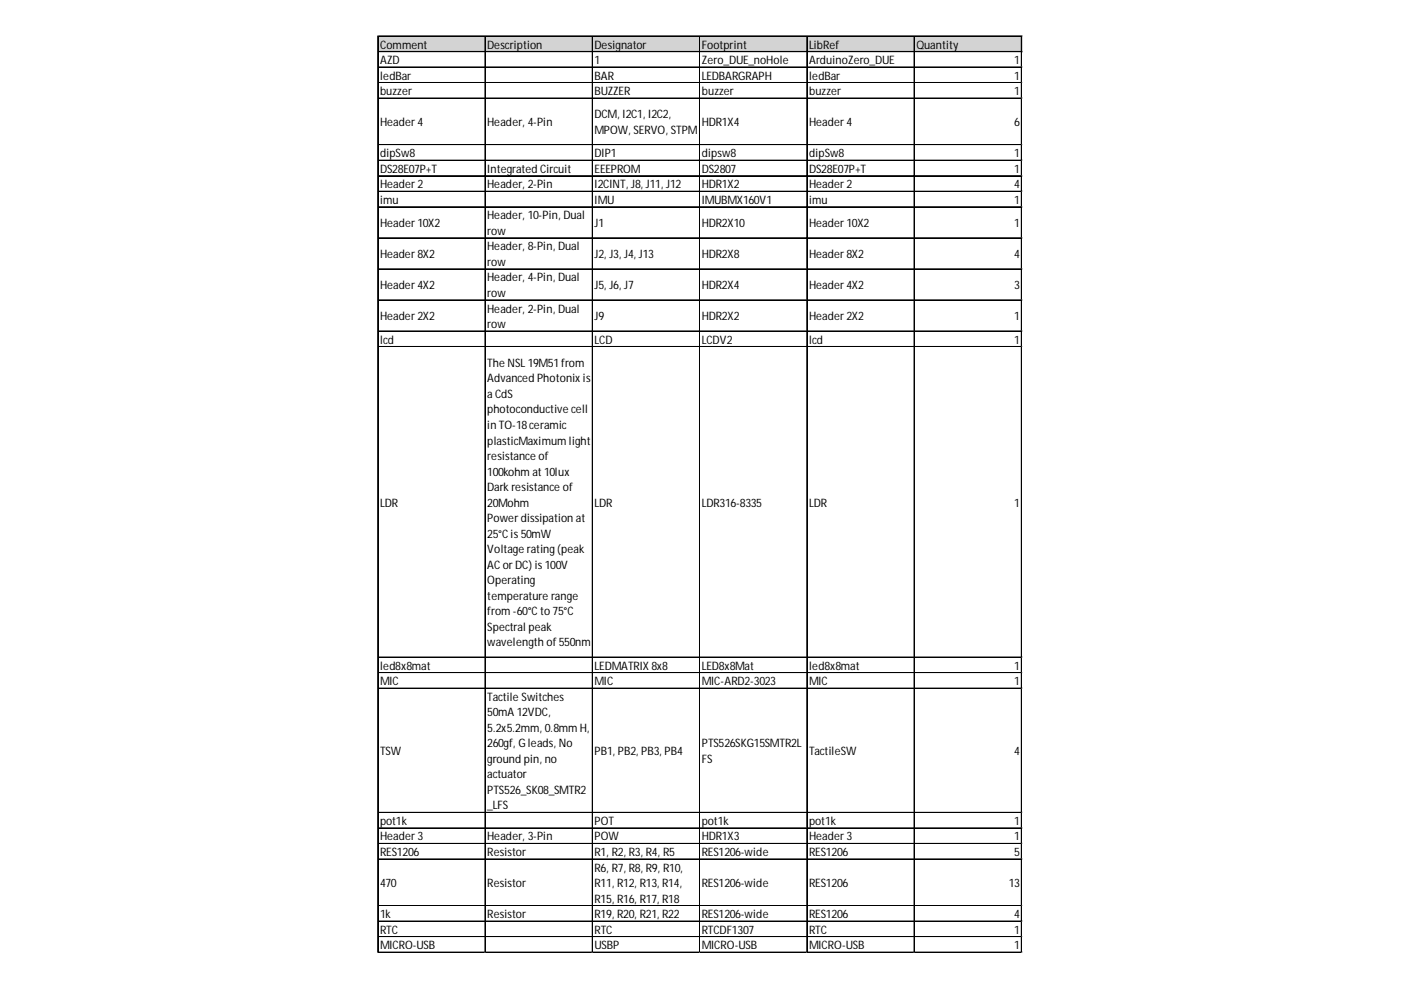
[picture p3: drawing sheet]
<svg xmlns="http://www.w3.org/2000/svg" width="297mm" height="210mm" viewBox="0 0 297 210" stroke-linecap="round" stroke-linejoin="round" font-family="sans-serif">
<defs><g id="words">
<g font-size="2.5">
<text x="80.6" y="10.3">Comment</text>
<text x="103.3" y="10.3">Description</text>
<text x="126.1" y="10.3">Designator</text>
<text x="148.8" y="10.3">Footprint</text>
<text x="171.5" y="10.3">LibRef</text>
<text x="194.3" y="10.3">Quantity</text>
<text x="80.6" y="13.6">AZD</text>
<text x="80.6" y="16.9">ledBar</text>
<text x="126.1" y="13.6">1</text>
<text x="126.1" y="16.9">BAR</text>
<text x="148.8" y="13.6">Zero_DUE_noHole</text>
<text x="148.8" y="16.9">LEDBARGRAPH</text>
<text x="171.5" y="13.6">ArduinoZero_DUE</text>
<text x="171.5" y="16.9">ledBar</text>
<text x="215.1" y="13.6">1</text>
<text x="215.1" y="16.9">1</text>
<text x="80.6" y="20.2">buzzer</text>
<text x="126.1" y="20.2">BUZZER</text>
<text x="148.8" y="20.2">buzzer</text>
<text x="171.5" y="20.2">buzzer</text>
<text x="215.1" y="20.2">1</text>
<text x="80.6" y="26.8">Header4</text>
<text x="103.3" y="26.8">Header, 4-Pin</text>
<text x="126.1" y="25.1">DCM, I2C1, I2C2,</text>
<text x="126.1" y="28.4">MPOW, SERVO, STPM</text>
<text x="148.8" y="26.8">HDR1X4</text>
<text x="171.5" y="26.8">Header4</text>
<text x="215.1" y="26.8">6</text>
<text x="80.6" y="33.3">dipSw8</text>
<text x="126.1" y="33.3">DIP1</text>
<text x="148.8" y="33.3">dipsw8</text>
<text x="171.5" y="33.3">dipSw8</text>
<text x="215.1" y="33.3">1</text>
<text x="80.6" y="36.6">DS28E07P+T</text>
<text x="80.6" y="39.9">Header2</text>
<text x="103.3" y="36.6">Integrated Circuit</text>
<text x="103.3" y="39.9">Header, 2-Pin</text>
<text x="126.1" y="36.6">EEEPROM</text>
<text x="126.1" y="39.9">I2CINT, J8, J11, J12</text>
<text x="148.8" y="36.6">DS2807</text>
<text x="148.8" y="39.9">HDR1X2</text>
<text x="171.5" y="36.6">DS28E07P+T</text>
<text x="171.5" y="39.9">Header2</text>
<text x="215.1" y="36.6">1</text>
<text x="215.1" y="39.9">4</text>
<text x="80.6" y="43.2">imu</text>
<text x="103.3" y="46.5">Header, 10-Pin, Dual</text>
<text x="126.1" y="43.2">IMU</text>
<text x="148.8" y="43.2">IMUBMX160V1</text>
<text x="171.5" y="43.2">imu</text>
<text x="215.1" y="43.2">1</text>
<text x="80.6" y="48.2">Header10X2</text>
<text x="103.3" y="49.8">row</text>
<text x="103.3" y="53.1">Header, 8-Pin, Dual</text>
<text x="126.1" y="48.2">J1</text>
<text x="148.8" y="48.2">HDR2X10</text>
<text x="171.5" y="48.2">Header10X2</text>
<text x="215.1" y="48.2">1</text>
<text x="80.6" y="54.7">Header8X2</text>
<text x="103.3" y="56.4">row</text>
<text x="103.3" y="59.7">Header, 4-Pin, Dual</text>
<text x="126.1" y="54.7">J2, J3, J4, J13</text>
<text x="148.8" y="54.7">HDR2X8</text>
<text x="171.5" y="54.7">Header8X2</text>
<text x="215.1" y="54.7">4</text>
<text x="80.6" y="61.3">Header4X2</text>
<text x="103.3" y="63">row</text>
<text x="126.1" y="61.3">J5, J6, J7</text>
<text x="148.8" y="61.3">HDR2X4</text>
<text x="171.5" y="61.3">Header4X2</text>
<text x="215.1" y="61.3">3</text>
<text x="80.6" y="67.9">Header2X2</text>
<text x="103.3" y="66.3">Header, 2-Pin, Dual</text>
<text x="103.3" y="69.6">row</text>
<text x="126.1" y="67.9">J9</text>
<text x="148.8" y="67.9">HDR2X2</text>
<text x="171.5" y="67.9">Header2X2</text>
<text x="215.1" y="67.9">1</text>
<text x="80.6" y="72.8">lcd</text>
<text x="103.3" y="77.8">The NSL19M51from</text>
<text x="126.1" y="72.8">LCD</text>
<text x="148.8" y="72.8">LCDV2</text>
<text x="171.5" y="72.8">lcd</text>
<text x="215.1" y="72.8">1</text>
<text x="103.3" y="81.1">Advanced Photonix is</text>
<text x="103.3" y="84.4">a CdS</text>
<text x="103.3" y="87.7">photoconductive cell</text>
<text x="103.3" y="91">in TO-18ceramic</text>
<text x="103.3" y="94.2">plasticMaximum light</text>
<text x="103.3" y="97.5">resistance of</text>
<text x="103.3" y="100.8">100kohm at10lux</text>
<text x="80.6" y="107.4">LDR</text>
<text x="103.3" y="104.1">Dark resistance of</text>
<text x="103.3" y="107.4">20Mohm</text>
<text x="126.1" y="107.4">LDR</text>
<text x="148.8" y="107.4">LDR316-8335</text>
<text x="171.5" y="107.4">LDR</text>
<text x="215.1" y="107.4">1</text>
<text x="103.3" y="110.7">Powerdissipation at</text>
<text x="103.3" y="114">25°Cis50mW</text>
<text x="103.3" y="117.3">Voltage rating (peak</text>
<text x="103.3" y="120.6">ACorDC) is100V</text>
<text x="103.3" y="123.9">Operating</text>
<text x="103.3" y="127.2">temperature range</text>
<text x="103.3" y="130.5">from -60°Cto 75°C</text>
<text x="103.3" y="133.8">Spectral peak</text>
<text x="103.3" y="137">wavelength of550nm</text>
<text x="80.6" y="142">led8x8mat</text>
<text x="126.1" y="142">LEDMATRIX 8x8</text>
<text x="148.8" y="142">LED8x8Mat</text>
<text x="171.5" y="142">led8x8mat</text>
<text x="215.1" y="142">1</text>
<text x="80.6" y="145.3">MIC</text>
<text x="103.3" y="148.6">Tactile Switches</text>
<text x="126.1" y="145.3">MIC</text>
<text x="148.8" y="145.3">MIC-ARD2-3023</text>
<text x="171.5" y="145.3">MIC</text>
<text x="215.1" y="145.3">1</text>
<text x="103.3" y="151.9">50mA 12VDC,</text>
<text x="103.3" y="155.2">5.2x5.2mm, 0.8mm H,</text>
<text x="80.6" y="160.1">TSW</text>
<text x="103.3" y="158.5">260gf, Gleads, No</text>
<text x="103.3" y="161.7">ground pin, no</text>
<text x="126.1" y="160.1">PB1, PB2, PB3, PB4</text>
<text x="148.8" y="158.5">PTS526SKG15SMTR2L</text>
<text x="148.8" y="161.7">FS</text>
<text x="171.5" y="160.1">TactileSW</text>
<text x="215.1" y="160.1">4</text>
<text x="103.3" y="165">actuator</text>
<text x="103.3" y="168.3">PTS526_SK08_SMTR2</text>
<text x="103.3" y="171.6">_LFS</text>
<text x="80.6" y="174.9">pot1k</text>
<text x="80.6" y="178.2">Header3</text>
<text x="103.3" y="178.2">Header, 3-Pin</text>
<text x="126.1" y="174.9">POT</text>
<text x="126.1" y="178.2">POW</text>
<text x="148.8" y="174.9">pot1k</text>
<text x="148.8" y="178.2">HDR1X3</text>
<text x="171.5" y="174.9">pot1k</text>
<text x="171.5" y="178.2">Header3</text>
<text x="215.1" y="174.9">1</text>
<text x="215.1" y="178.2">1</text>
<text x="80.6" y="181.5">RES1206</text>
<text x="103.3" y="181.5">Resistor</text>
<text x="126.1" y="181.5">R1, R2, R3, R4, R5</text>
<text x="126.1" y="184.8">R6, R7, R8, R9, R10,</text>
<text x="148.8" y="181.5">RES1206-wide</text>
<text x="171.5" y="181.5">RES1206</text>
<text x="215.1" y="181.5">5</text>
<text x="80.6" y="188.1">470</text>
<text x="103.3" y="188.1">Resistor</text>
<text x="126.1" y="188.1">R11, R12, R13, R14,</text>
<text x="126.1" y="191.4">R15, R16, R17, R18</text>
<text x="148.8" y="188.1">RES1206-wide</text>
<text x="171.5" y="188.1">RES1206</text>
<text x="213.9" y="188.1">13</text>
<text x="80.6" y="194.7">1k</text>
<text x="80.6" y="198">RTC</text>
<text x="103.3" y="194.7">Resistor</text>
<text x="126.1" y="194.7">R19, R20, R21, R22</text>
<text x="126.1" y="198">RTC</text>
<text x="148.8" y="194.7">RES1206-wide</text>
<text x="148.8" y="198">RTCDF1307</text>
<text x="171.5" y="194.7">RES1206</text>
<text x="171.5" y="198">RTC</text>
<text x="215.1" y="194.7">4</text>
<text x="215.1" y="198">1</text>
<text x="80.6" y="201.3">MICRO-USB</text>
<text x="126.1" y="201.3">USBP</text>
<text x="148.8" y="201.3">MICRO-USB</text>
<text x="171.5" y="201.3">MICRO-USB</text>
<text x="215.1" y="201.3">1</text>
</g>
</g></defs>
<path d="M80.2 7.7h136.6v3.4h-136.6z" fill="#d3d3d3"/>
<g fill="none" stroke="#000" stroke-width=".21">
<path d="M80.1 7.6v194.4M80.2 7.6v194.4M80.2 7.6h136.5M80.2 7.7h136.5M80.2 10.9h136.5M80.2 11h136.5M80.2 14.2h136.5M80.2 14.3h136.5M80.2 17.5h136.5M80.2 17.6h136.5M102.8 7.8v194.2M102.9 7.8v194.2"/>
<path d="M125.6 7.8v194.2M148.3 7.8v194.2M148.4 7.8v194.2M171.1 7.8v194.2M193.8 7.8v194.2M193.9 7.8v194.2M216.5 7.8v194.2M216.6 7.8v194.2M80.2 20.8h136.5M80.2 20.9h136.5M80.2 30.7h136.5M80.2 34h136.5"/>
<path d="M80.2 37.2h136.5M80.2 37.3h136.5M80.2 40.5h136.5M80.2 40.6h136.5M80.2 43.8h136.5M80.2 43.9h136.5M80.2 50.4h136.5M80.2 50.5h136.5M80.2 57h136.5M80.2 57.1h136.5M80.2 63.6h136.5M80.2 63.7h136.5"/>
<path d="M80.2 70.2h136.5M80.2 73.5h136.5M80.2 139.3h136.5M80.2 139.4h136.5M80.2 142.6h136.5M80.2 142.7h136.5M80.2 145.9h136.5M80.2 146h136.5M80.2 172.2h136.5M80.2 172.3h136.5M80.2 175.5h136.5M80.2 175.6h136.5"/>
<path d="M80.2 178.8h136.5M80.2 178.9h136.5M80.2 182.1h136.5M80.2 182.2h136.5M80.2 192h136.5M80.2 192.1h136.5M80.2 195.3h136.5M80.2 195.4h136.5M80.2 198.6h136.5M80.2 198.7h136.5M80.2 201.9h136.5"/>
</g>
<path d="M80.1 202v.1" fill="none" stroke="#d4d4d4" stroke-width=".21"/>
<path d="M80.1 202l.1 .1z" fill="#d4d4d4"/>
<path d="M102.8 202v.1" fill="none" stroke="#d4d4d4" stroke-width=".21"/>
<path d="M102.8 202l.2 .1z" fill="#d4d4d4"/>
<path d="M125.6 202v.1" fill="none" stroke="#d4d4d4" stroke-width=".21"/>
<path d="M125.6 202l.1 .1z" fill="#d4d4d4"/>
<path d="M148.3 202v.1" fill="none" stroke="#d4d4d4" stroke-width=".21"/>
<path d="M148.3 202l.2 .1z" fill="#d4d4d4"/>
<path d="M171.1 202v.1" fill="none" stroke="#d4d4d4" stroke-width=".21"/>
<path d="M171.1 202l.1 .1z" fill="#d4d4d4"/>
<path d="M193.8 202v.1" fill="none" stroke="#d4d4d4" stroke-width=".21"/>
<path d="M193.8 202l.2 .1z" fill="#d4d4d4"/>
<path d="M216.5 202v.1" fill="none" stroke="#d4d4d4" stroke-width=".21"/>
<path d="M216.5 202l.2 .1z" fill="#d4d4d4"/>
<path d="M216.7 14.2h.1" fill="none" stroke="#d4d4d4" stroke-width=".21"/>
<path d="M216.7 14.2l.1 .2z" fill="#d4d4d4"/>
<path d="M216.7 17.5h.1" fill="none" stroke="#d4d4d4" stroke-width=".21"/>
<path d="M216.7 17.5l.1 .2z" fill="#d4d4d4"/>
<path d="M216.7 20.8h.1" fill="none" stroke="#d4d4d4" stroke-width=".21"/>
<path d="M216.7 20.8l.1 .1z" fill="#d4d4d4"/>
<path d="M216.7 30.7h.1" fill="none" stroke="#d4d4d4" stroke-width=".21"/>
<path d="M216.7 30.7l.1 .1z" fill="#d4d4d4"/>
<path d="M216.7 34h.1" fill="none" stroke="#d4d4d4" stroke-width=".21"/>
<path d="M216.7 34l.1 .1z" fill="#d4d4d4"/>
<path d="M216.7 37.2h.1" fill="none" stroke="#d4d4d4" stroke-width=".21"/>
<path d="M216.7 37.2l.1 .2z" fill="#d4d4d4"/>
<path d="M216.7 40.5h.1" fill="none" stroke="#d4d4d4" stroke-width=".21"/>
<path d="M216.7 40.5l.1 .2z" fill="#d4d4d4"/>
<path d="M216.7 43.8h.1" fill="none" stroke="#d4d4d4" stroke-width=".21"/>
<path d="M216.7 43.8l.1 .2z" fill="#d4d4d4"/>
<path d="M216.7 50.4h.1" fill="none" stroke="#d4d4d4" stroke-width=".21"/>
<path d="M216.7 50.4l.1 .2z" fill="#d4d4d4"/>
<path d="M216.7 57h.1" fill="none" stroke="#d4d4d4" stroke-width=".21"/>
<path d="M216.7 57l.1 .2z" fill="#d4d4d4"/>
<path d="M216.7 63.6h.1" fill="none" stroke="#d4d4d4" stroke-width=".21"/>
<path d="M216.7 63.6l.1 .1z" fill="#d4d4d4"/>
<path d="M216.7 70.2h.1" fill="none" stroke="#d4d4d4" stroke-width=".21"/>
<path d="M216.7 70.2l.1 .1z" fill="#d4d4d4"/>
<path d="M216.7 73.5h.1" fill="none" stroke="#d4d4d4" stroke-width=".21"/>
<path d="M216.7 73.5l.1 .1z" fill="#d4d4d4"/>
<path d="M216.7 139.3h.1" fill="none" stroke="#d4d4d4" stroke-width=".21"/>
<path d="M216.7 139.3l.1 .2z" fill="#d4d4d4"/>
<path d="M216.7 142.6h.1" fill="none" stroke="#d4d4d4" stroke-width=".21"/>
<path d="M216.7 142.6l.1 .2z" fill="#d4d4d4"/>
<path d="M216.7 145.9h.1" fill="none" stroke="#d4d4d4" stroke-width=".21"/>
<path d="M216.7 145.9l.1 .2z" fill="#d4d4d4"/>
<path d="M216.7 172.2h.1" fill="none" stroke="#d4d4d4" stroke-width=".21"/>
<path d="M216.7 172.2l.1 .2z" fill="#d4d4d4"/>
<path d="M216.7 175.5h.1" fill="none" stroke="#d4d4d4" stroke-width=".21"/>
<path d="M216.7 175.5l.1 .2z" fill="#d4d4d4"/>
<path d="M216.7 178.8h.1" fill="none" stroke="#d4d4d4" stroke-width=".21"/>
<path d="M216.7 178.8l.1 .2z" fill="#d4d4d4"/>
<path d="M216.7 182.1h.1" fill="none" stroke="#d4d4d4" stroke-width=".21"/>
<path d="M216.7 182.1l.1 .2z" fill="#d4d4d4"/>
<path d="M216.7 192h.1" fill="none" stroke="#d4d4d4" stroke-width=".21"/>
<path d="M216.7 192l.1 .2z" fill="#d4d4d4"/>
<path d="M216.7 195.3h.1" fill="none" stroke="#d4d4d4" stroke-width=".21"/>
<path d="M216.7 195.3l.1 .1z" fill="#d4d4d4"/>
<path d="M216.7 198.6h.1" fill="none" stroke="#d4d4d4" stroke-width=".21"/>
<path d="M216.7 198.6l.1 .1z" fill="#d4d4d4"/>
<path d="M216.7 201.9h.1" fill="none" stroke="#d4d4d4" stroke-width=".21"/>
<path d="M216.7 201.9l.1 .1z" fill="#d4d4d4"/>
<use href="#words"/>
</svg>
